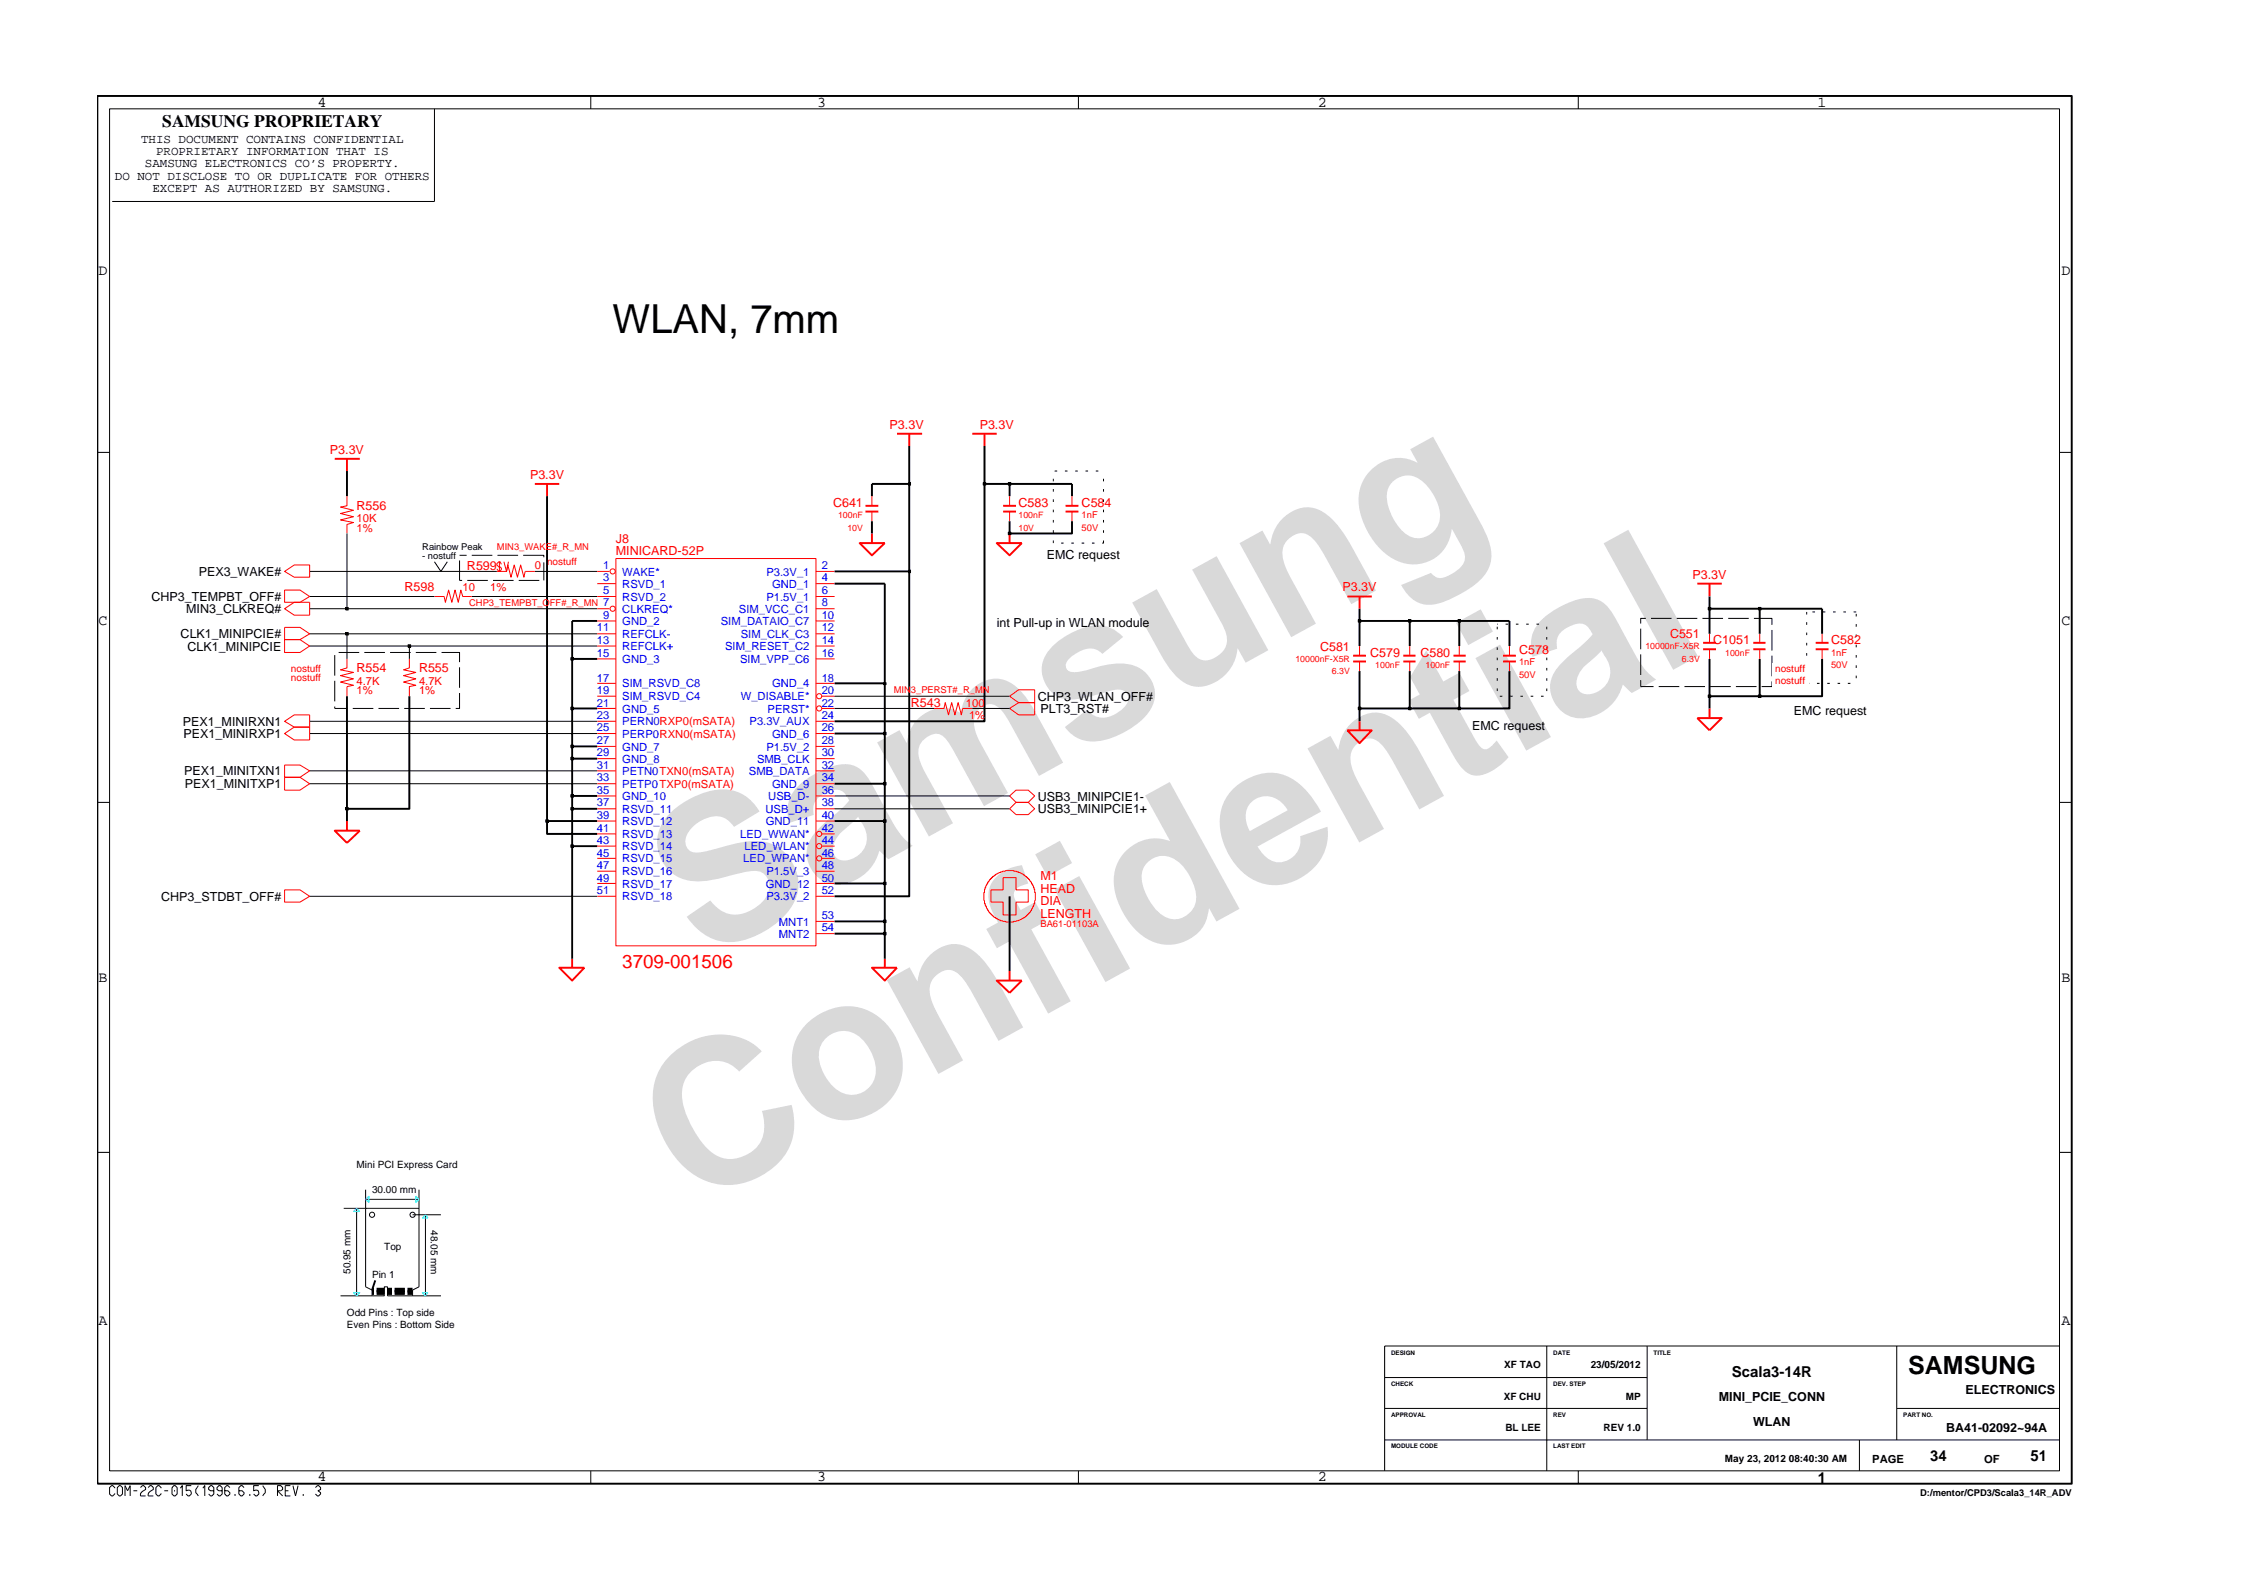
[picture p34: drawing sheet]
<svg xmlns="http://www.w3.org/2000/svg" width="297mm" height="210mm" viewBox="0 0 297 210" stroke-linecap="round" stroke-linejoin="round" font-family="sans-serif">
<defs><g id="words">
<g font-size="26.5" fill="#d9d9d9">
<text x="92.4" y="126.5" transform="rotate(-29 92.4 126.5)">Samsung</text>
<text x="91.1" y="159.2" transform="rotate(-29 91.1 159.2)">Confidential</text>
</g>
<text font-size="5.3" x="80.6" y="43.8">WLAN, 7mm</text>
<text font-size="3.3" x="251.1" y="180.8">SAMSUNG</text>
<text font-size="2.5" fill="#f00" x="81.9" y="127.4">3709-001506</text>
<text font-size="2.3" x="21.4" y="16.7">SAMSUNG PROPRIETARY</text>
<g font-size="2">
<text x="41.8" y="14">4</text>
<text x="107.6" y="14">3</text>
<text x="173.4" y="14">2</text>
<text x="239.2" y="14">1</text>
<text x="13" y="36.2">D</text>
<text x="271.3" y="36.2">D</text>
<text x="13" y="82.3">C</text>
<text x="271.3" y="82.3">C</text>
<text x="13" y="129.2">B</text>
<text x="271.3" y="129.2">B</text>
<text x="13" y="174.4">A</text>
<text x="271.3" y="174.4">A</text>
<text x="227.9" y="181.2">Scala3-14R</text>
<text x="41.8" y="195">4</text>
<text x="107.6" y="195">3</text>
<text x="173.4" y="195">2</text>
<text x="239.3" y="195.1">1</text>
<text x="254" y="192.2">34</text>
<text x="267.2" y="192.2">51</text>
</g>
<g font-size="1.6">
<text x="15.1" y="23.7">DO NOT DISCLOSE TO OR DUPLICATE FOR OTHERS</text>
<text x="18.6" y="18.8">THIS DOCUMENT CONTAINS CONFIDENTIAL</text>
<text x="19.1" y="22">SAMSUNG ELECTRONICS CO’S PROPERTY.</text>
<text x="20.5" y="20.4">PROPRIETARY INFORMATION THAT IS</text>
<text x="20.1" y="25.3">EXCEPT AS AUTHORIZED BY SAMSUNG.</text>
<text x="26.2" y="75.8">PEX3_WAKE#</text>
<text x="137.8" y="73.5">EMC request</text>
<text x="19.9" y="79.1">CHP3_TEMPBT_OFF#</text>
<text x="24.5" y="80.7">MIN3_CLKREQ#</text>
<text x="131.2" y="82.6">int Pull-up in WLAN module</text>
<text x="23.8" y="84">CLK1_MINIPCIE#</text>
<text x="24.7" y="85.6">CLK1_MINIPCIE</text>
<text x="24.1" y="95.5">PEX1_MINIRXN1</text>
<text x="136.6" y="92.2">CHP3_WLAN_OFF#</text>
<text x="136.9" y="93.8">PLT3_RST#</text>
<text x="236.1" y="94.1">EMC request</text>
<text x="24.1" y="97.1">PEX1_MINIRXP1</text>
<text x="193.7" y="96.1">EMC request</text>
<text x="24.2" y="102">PEX1_MINITXN1</text>
<text x="24.3" y="103.7">PEX1_MINITXP1</text>
<text x="136.6" y="107">USB3_MINIPCIE1+</text>
<text x="136.6" y="105.3">USB3_MINIPCIE1-</text>
<text x="21.2" y="118.6">CHP3_STDBT_OFF#</text>
<text x="226.2" y="184.3">MINI_PCIE_CONN</text>
<text x="258.7" y="183.5">ELECTRONICS</text>
<text x="230.7" y="187.6">WLAN</text>
<text x="256.1" y="188.4">BA41-02092~94A</text>
</g>
<g font-size="1.6" fill="#f00">
<text x="43.4" y="59.7">P3.3V</text>
<text x="117.1" y="56.4">P3.3V</text>
<text x="128.9" y="56.4">P3.3V</text>
<text x="69.8" y="63">P3.3V</text>
<text x="46.9" y="67.2">R556</text>
<text x="81.1" y="71.5">J8</text>
<text x="109.6" y="66.7">C641</text>
<text x="134.1" y="66.7">C583</text>
<text x="142.4" y="66.7">C584</text>
<text x="53.2" y="77.8">R598</text>
<text x="61.5" y="75">R599</text>
<text x="81.1" y="73.1">MINICARD-52P</text>
<text x="176.7" y="77.8">P3.3V</text>
<text x="222.7" y="76.2">P3.3V</text>
<text x="46.9" y="88.5">R554</text>
<text x="55.1" y="88.5">R555</text>
<text x="173.7" y="85.6">C581</text>
<text x="180.3" y="86.5">C579</text>
<text x="186.9" y="86.5">C580</text>
<text x="199.9" y="86">C578</text>
<text x="219.8" y="84">C551</text>
<text x="225.5" y="84.8">C1051</text>
<text x="241" y="84.8">C582</text>
<text x="119.9" y="93.1">R543</text>
<text x="136.9" y="115.8">M1</text>
<text x="136.9" y="117.5">HEAD</text>
<text x="136.9" y="119.1">DIA</text>
<text x="136.9" y="120.8">LENGTH</text>
</g>
<g font-size="1.5" fill="#f00">
<text x="46.9" y="68.7">10K</text>
<text x="46.9" y="70">1%</text>
<text x="60.9" y="77.8">10</text>
<text x="64.5" y="77.8">1%</text>
<text x="70.4" y="74.9">0</text>
<text x="46.9" y="91.3">1%</text>
<text x="46.9" y="90.1">4.7K</text>
<text x="55.1" y="91.3">1%</text>
<text x="55.1" y="90.1">4.7K</text>
<text x="127.1" y="93">100</text>
<text x="127.5" y="94.6">1%</text>
</g>
<g font-size="1.5" fill="#00f">
<text x="79.4" y="74.9">1</text>
<text x="79.4" y="76.5">3</text>
<text x="81.9" y="75.7">WAKE*</text>
<text x="81.9" y="77.3">RSVD_1</text>
<text x="100.9" y="75.7">P3.3V_1</text>
<text x="101.6" y="77.3">GND_1</text>
<text x="108.1" y="74.9">2</text>
<text x="108.1" y="76.5">4</text>
<text x="78.6" y="83.1">11</text>
<text x="79.4" y="78.2">5</text>
<text x="79.4" y="79.8">7</text>
<text x="79.4" y="81.5">9</text>
<text x="81.9" y="79">RSVD_2</text>
<text x="81.9" y="84">REFCLK-</text>
<text x="81.9" y="80.6">CLKREQ*</text>
<text x="81.9" y="82.3">GND_2</text>
<text x="94.9" y="82.3">SIM_DATAIO_C7</text>
<text x="97.2" y="80.6">SIM_VCC_C1</text>
<text x="97.5" y="84">SIM_CLK_C3</text>
<text x="100.9" y="79">P1.5V_1</text>
<text x="108.1" y="83.1">12</text>
<text x="108.1" y="81.5">10</text>
<text x="108.1" y="79.8">8</text>
<text x="108.1" y="78.2">6</text>
<text x="78.6" y="89.7">17</text>
<text x="78.6" y="84.7">13</text>
<text x="78.6" y="86.4">15</text>
<text x="81.9" y="85.6">REFCLK+</text>
<text x="81.9" y="87.3">GND_3</text>
<text x="95.4" y="85.6">SIM_RESET_C2</text>
<text x="97.4" y="87.3">SIM_VPP_C6</text>
<text x="108.1" y="84.7">14</text>
<text x="108.1" y="86.4">16</text>
<text x="108.1" y="89.7">18</text>
<text x="78.6" y="91.3">19</text>
<text x="78.6" y="94.6">23</text>
<text x="78.6" y="93">21</text>
<text x="81.9" y="92.2">SIM_RSVD_C4</text>
<text x="81.9" y="90.5">SIM_RSVD_C8</text>
<text x="81.9" y="93.8">GND_5</text>
<text x="81.9" y="95.5">PERN0RXP0(mSATA)</text>
<text x="97.5" y="92.2">W_DISABLE*</text>
<text x="98.6" y="95.5">P3.3V_AUX</text>
<text x="101" y="93.8">PERST*</text>
<text x="101.6" y="90.5">GND_4</text>
<text x="108.1" y="91.3">20</text>
<text x="108.1" y="94.6">24</text>
<text x="108.1" y="93">22</text>
<text x="78.6" y="97.9">27</text>
<text x="78.6" y="99.5">29</text>
<text x="78.6" y="96.2">25</text>
<text x="78.6" y="101.2">31</text>
<text x="81.9" y="102">PETN0TXN0(mSATA)</text>
<text x="81.9" y="98.8">GND_7</text>
<text x="81.9" y="100.4">GND_8</text>
<text x="81.9" y="97.1">PERP0RXN0(mSATA)</text>
<text x="98.6" y="102">SMB_DATA</text>
<text x="99.6" y="100.4">SMB_CLK</text>
<text x="100.9" y="98.8">P1.5V_2</text>
<text x="101.6" y="97.1">GND_6</text>
<text x="108.1" y="99.5">30</text>
<text x="108.1" y="101.2">32</text>
<text x="108.1" y="96.2">26</text>
<text x="108.1" y="97.9">28</text>
<text x="78.6" y="102.8">33</text>
<text x="78.6" y="106.1">37</text>
<text x="78.6" y="107.7">39</text>
<text x="78.6" y="104.5">35</text>
<text x="81.9" y="103.7">PETP0TXP0(mSATA)</text>
<text x="81.9" y="107">RSVD_11</text>
<text x="81.9" y="105.3">GND_10</text>
<text x="100.7" y="107">USB_D+</text>
<text x="101.1" y="105.3">USB_D-</text>
<text x="101.6" y="103.7">GND_9</text>
<text x="108.1" y="106.1">38</text>
<text x="108.1" y="104.5">36</text>
<text x="108.1" y="102.8">34</text>
<text x="108.1" y="107.7">40</text>
<text x="78.6" y="109.4">41</text>
<text x="78.6" y="111">43</text>
<text x="78.6" y="112.7">45</text>
<text x="81.9" y="108.6">RSVD_12</text>
<text x="81.9" y="110.3">RSVD_13</text>
<text x="81.9" y="111.9">RSVD_14</text>
<text x="81.9" y="113.5">RSVD_15</text>
<text x="97.4" y="110.3">LED_WWAN*</text>
<text x="97.8" y="113.5">LED_WPAN*</text>
<text x="98" y="111.9">LED_WLAN*</text>
<text x="100.8" y="108.6">GND_11</text>
<text x="108.1" y="111">44</text>
<text x="108.1" y="112.7">46</text>
<text x="108.1" y="109.4">42</text>
<text x="78.6" y="117.6">51</text>
<text x="78.6" y="114.3">47</text>
<text x="78.6" y="116">49</text>
<text x="81.9" y="115.2">RSVD_16</text>
<text x="81.9" y="116.8">RSVD_17</text>
<text x="81.9" y="118.5">RSVD_18</text>
<text x="100.8" y="116.8">GND_12</text>
<text x="100.9" y="115.2">P1.5V_3</text>
<text x="100.9" y="118.5">P3.3V_2</text>
<text x="108.1" y="114.3">48</text>
<text x="108.1" y="117.6">52</text>
<text x="108.1" y="116">50</text>
<text x="102.5" y="121.8">MNT1</text>
<text x="102.5" y="123.4">MNT2</text>
<text x="108.1" y="121">53</text>
<text x="108.1" y="122.6">54</text>
</g>
<g font-size="1.5">
<text x="246.4" y="192.5">PAGE</text>
<text x="261.1" y="192.5">OF</text>
</g>
<g font-size="1.3" fill="#f00">
<text x="72" y="74.4">nostuff</text>
<text x="38.3" y="88.4">nostuff</text>
<text x="38.3" y="89.6">nostuff</text>
<text x="233.6" y="88.4">nostuff</text>
<text x="233.6" y="90.1">nostuff</text>
</g>
<g font-size="1.3">
<text x="46.9" y="153.7">Mini PCI Express Card</text>
<text x="49" y="157">30.00 mm</text>
<text x="56.7" y="161.9" transform="rotate(90 56.7 161.9)">48.05 mm</text>
<text x="46.1" y="167.7" transform="rotate(-90 46.1 167.7)">50.95 mm</text>
<text x="50.6" y="164.5">Top</text>
<text x="45.7" y="173.1">Odd Pins : Top side</text>
<text x="49" y="168.1">Pin 1</text>
<text x="45.7" y="174.7">Even Pins : Bottom Side</text>
<text x="197.9" y="184.2">XF CHU</text>
<text x="198" y="180.1">XF TAO</text>
<text x="209.3" y="180.1">23/05/2012</text>
<text x="214" y="184.2">MP</text>
<text x="198.1" y="188.3">BL LEE</text>
<text x="211" y="188.3">REV 1.0</text>
<text x="227" y="192.4">May 23, 2012 08:40:30 AM</text>
</g>
<g font-size="1.2" fill="#f00">
<text x="110.3" y="68.2">100nF</text>
<text x="111.5" y="69.9">10V</text>
<text x="134.1" y="68.2">100nF</text>
<text x="134.1" y="69.9">10V</text>
<text x="142.4" y="69.9">50V</text>
<text x="142.4" y="68.2">1nF</text>
<text x="65.4" y="72.3">MIN3_WAKE#_R_MN</text>
<text x="61.8" y="79.7">CHP3_TEMPBT_OFF#_R_MN</text>
<text x="170.5" y="87.1">10000nF-X5R</text>
<text x="175.3" y="88.7">6.3V</text>
<text x="181" y="87.9">100nF</text>
<text x="187.6" y="87.9">100nF</text>
<text x="199.9" y="89.2">50V</text>
<text x="199.9" y="87.5">1nF</text>
<text x="216.6" y="85.4">10000nF-X5R</text>
<text x="221.3" y="87.1">6.3V</text>
<text x="227.1" y="86.3">100nF</text>
<text x="241" y="87.9">50V</text>
<text x="241" y="86.3">1nF</text>
<text x="117.6" y="91.2">MIN3_PERST#_R_MN</text>
<text x="136.9" y="122">BA61-01103A</text>
</g>
<g font-size="1.2">
<text x="55.6" y="72.3">Rainbow Peak</text>
<text x="55.6" y="73.5">- nostuff</text>
<text x="252.7" y="196.9">D:/mentor/CPD3/Scala3_14R_ADV</text>
</g>
<g font-size=".8">
<text x="183.1" y="178.3">DESIGN</text>
<text x="204.4" y="178.3">DATE</text>
<text x="217.6" y="178.3">TITLE</text>
<text x="183.1" y="182.3">CHECK</text>
<text x="204.4" y="182.3">DEV. STEP</text>
<text x="183.1" y="190.6">MODULE CODE</text>
<text x="183.1" y="186.5">APPROVAL</text>
<text x="204.4" y="186.5">REV</text>
<text x="204.4" y="190.6">LAST EDIT</text>
<text x="250.5" y="186.5">PART NO.</text>
</g>
</g></defs>
<g fill="none" stroke="#f00" stroke-width=".13">
<path d="M37.5 75.2l1.2-.8h2.1v1.6h-2.1zM37.5 77.7h2l1.3 .8-1.3 .8h-2zM45.7 65.3v1.3l-.9 .1 1.7 .5-1.7 .4 1.7 .4-1.7 .4 1.7 .4-.8 .2v1.2M57.2 78.5h1.2l.2 .8 .4-1.6 .5 1.6 .4-1.6 .4 1.6 .3-1.6 .3 .8h1.2M65.4 75.2h1.3l.1-.8 .5 1.6 .4-1.6 .4 1.6 .4-1.6 .4 1.6 .2-.8h1.3M78.6 75.2h1.6M78.6 76.8h2.5M78.6 78.5h2.5M81.1 73.5h26.3v51h-26.3zM107.4 75.2h2.4M107.4 76.8h2.4M107.4 78.5h2.4"/>
<path d="M114.8 65.3v1.3M114.8 67.3v1.3M132.9 65.3v1.3M132.9 67.3v1.3M141.1 65.3v1.3M141.1 67.3v1.3M37.5 84.2h2l1.3 .8-1.3 .9h-2zM37.5 96.5l1.2-.8h2.1v1.7h-2.1zM37.5 80.1l1.2-.8h2.1v1.7h-2.1zM37.5 94.9l1.2-.8h2.1v1.6h-2.1zM37.5 82.6h2l1.3 .8-1.3 .8h-2zM45.7 86.7v1.2l-.9 .3 1.7 .3-1.7 .4 1.7 .4-1.7 .5 1.7 .4-.8 .2v1.2"/>
<path d="M53.9 86.7v1.2l-.8 .3 1.6 .3-1.6 .4 1.6 .4-1.6 .5 1.6 .4-.8 .2v1.2M78.6 81.7h2.5M78.6 83.4h2.5M78.6 85h2.5M78.6 86.7h2.5M78.6 89.9h2.5M78.6 91.6h2.5M78.6 93.2h2.5M78.6 94.9h2.5M78.6 96.5h2.5M78.6 98.2h2.5M78.6 99.8h2.5"/>
<path d="M78.6 80.1h1.6M107.4 81.7h2.4M107.4 83.4h2.4M107.4 85h2.4M107.4 86.7h2.4M107.4 89.9h2.4M107.4 94.9h2.4M107.4 96.5h2.4M107.4 98.2h2.4M107.4 99.8h2.4M107.4 80.1h2.4M108.1 91.6h1.7"/>
<path d="M108.1 93.2h1.7M128 93.2h-1.3l-.2 .9-.4-1.6-.4 1.6-.4-1.6-.5 1.6-.4-1.6-.2 .7h-1.2v.1M132.9 91.6l1.2-.8h2.1v3.3h-2.1l-1.2-.9 1.2-.7h2.1h-2.1zM178.9 85v1.3M178.9 87.1v1.2M185.5 85v1.3M185.5 87.1v1.2M192.1 85v1.3M192.1 87.1v1.2M198.7 85v1.3M198.7 87.1v1.2M225 83.4v1.2"/>
<path d="M225 85.4v1.3M231.6 83.4v1.2M231.6 85.4v1.3M239.8 83.4v1.2M239.8 85.4v1.3M37.5 117.1h2l1.3 .9-1.3 .7h-2zM37.5 100.7v1.6h2l1.3 .8-1.3 .9h-2v-1.7h2l1.3-.9-1.3-.7zM78.6 101.4h2.5M78.6 103.1h2.5M78.6 104.7h2.5M78.6 106.4h2.5M78.6 108h2.5"/>
<path d="M78.6 109.7h2.5M78.6 111.4h2.5M78.6 113h2.5M78.6 114.7h2.5M78.6 116.3h2.5M78.6 118h2.5M107.4 101.4h2.4M107.4 103.1h2.4M107.4 104.7h2.4M107.4 106.4h2.4M107.4 108h2.4M107.4 114.7h2.4"/>
<path d="M107.4 116.3h2.4M107.4 118h2.4M108.1 109.7h1.7M108.1 111.4h1.7M108.1 113h1.7M132 115.5h1.7v1.6h1.6v1.6h-1.6v1.7h-1.7v-1.7h-1.6v-1.6h1.6zM132.9 106.4l.8-.8h1.6l.9 .8-.9 .8h-1.6zM132.9 104.7l.8-.7h1.6l.9 .7-.9 .9h-1.6zM107.4 121.3h2.4M107.4 122.9h2.4"/>
<circle cx="80.6" cy="75.2" r=".34"/>
<circle cx="80.6" cy="80.1" r=".34"/>
<circle cx="107.8" cy="91.6" r=".34"/>
<circle cx="107.8" cy="93.2" r=".34"/>
<circle cx="107.8" cy="109.7" r=".34"/>
<circle cx="107.8" cy="113" r=".34"/>
<circle cx="107.8" cy="111.4" r=".34"/>
<circle cx="132.9" cy="118" r="3.4"/>
</g>
<g fill="none" stroke="#f00" stroke-width=".25">
<path d="M118.1 57.1h3.3M119.7 57.1v1.6M128 57.1h3.2M129.6 57.1v1.6M44.1 60.4h3.3M45.7 60.4v1.6M70.4 63.7h3.2M72 63.7v1.6M113.1 71.5h3.3l-1.6 1.6zM113.9 66.6h1.7M113.9 67.3h1.7M114.8 70.2v1.3"/>
<path d="M131.2 71.5h3.3l-1.6 1.6zM132 66.6h1.7M132 67.3h1.7M132.9 70.2v1.3M140.2 66.6h1.7M140.2 67.3h1.7M177.3 78.5h3.2M178.9 78.5v1.6M223.4 76.8h3.2M225 76.8v1.7M177.3 96.1h3.2l-1.6 1.7zM178.1 86.3h1.7"/>
<path d="M178.1 87.1h1.7M178.9 94.9v1.2M184.7 86.3h1.6M184.7 87.1h1.6M191.3 86.3h1.6M191.3 87.1h1.6M197.8 86.3h1.7M197.8 87.1h1.7M223.4 94.5h3.2l-1.6 1.6zM224.1 84.6h1.7M224.1 85.4h1.7M225 93.2v1.3"/>
<path d="M230.7 84.6h1.7M230.7 85.4h1.7M239 84.6h1.7M239 85.4h1.7M44.1 109.3h3.3l-1.7 1.6zM45.7 108v1.3M73.6 127.4h3.3l-1.6 1.6zM75.3 126.2v1.2M114.8 127.4h3.3l-1.7 1.6zM116.4 126.2v1.2M131.2 129h3.3l-1.6 1.7zM132.9 127.8v1.2"/>
</g>
<g fill="none" stroke="#000" stroke-width=".25">
<path d="M12.8 12.6h259.9v182.7h-259.9zM119.7 58.7v16.5M129.6 58.7v5M45.7 62v3.3M72 65.3v42.7M109.8 76.8h6.6v44.5M109.8 75.2h9.9M114.8 68.6v1.6M119.7 75.2v42.8h-9.9M119.7 63.7h-4.9v1.6M129.6 63.7v31.2h-19.8M129.6 63.7h11.5v1.6"/>
<path d="M132.9 68.6v1.6h8.2v-1.6M132.9 63.7v1.6M225 78.5v4.9M45.7 91.6v16.4M53.9 91.6v14.8h-8.2M75.3 99.8h3.3M75.3 98.2h3.3M75.3 93.2h3.3M75.3 86.7h3.3M78.6 81.7h-3.3v44.5M109.8 96.5h6.6M109.8 89.9h6.6"/>
<path d="M178.9 80.1v4.9M178.9 88.3v6.6M178.9 93.2h13.2M178.9 81.7h19.8v3.3M185.5 81.7v3.3M185.5 88.3v4.9M192.1 81.7v3.3M192.1 88.3v4.9M198.7 88.3v4.9h-6.6M225 86.7v6.5M225 91.6h6.6M225 80.1h14.8v3.3"/>
<path d="M231.6 80.1v3.3M231.6 86.7v4.9M239.8 86.7v4.9h-8.2M72 108v1.7h6.6M72 108h6.6M75.3 111.4h3.3M75.3 106.4h3.3M75.3 104.7h3.3M109.8 116.3h6.6M109.8 108h6.6M109.8 103.1h6.6M132.9 118v9.8"/>
<path d="M109.8 122.9h6.6v3.3M109.8 121.3h6.6v1.6M49.4 168.5l-.4 1.3"/>
</g>
<g fill="#000">
<path d="M119.6 75h.2v.4h-.2z" fill-rule="evenodd"/>
<path d="M119.6 63.5h.2v.4h-.2z" fill-rule="evenodd"/>
<path d="M129.4 63.5h.3v.4h-.3z" fill-rule="evenodd"/>
<path d="M132.7 70h.3v.4h-.3z" fill-rule="evenodd"/>
<path d="M132.7 63.5h.3v.4h-.3z" fill-rule="evenodd"/>
<path d="M45.5 83.2h.3v.4h-.3z" fill-rule="evenodd"/>
<path d="M45.5 79.9h.3v.4h-.3z" fill-rule="evenodd"/>
<path d="M53.7 84.9h.3v.3h-.3z" fill-rule="evenodd"/>
<path d="M75.1 98.1h.4v.3h-.4z" fill-rule="evenodd"/>
<path d="M75.1 93.1h.4v.3h-.4z" fill-rule="evenodd"/>
<path d="M75.1 86.5h.4v.4h-.4z" fill-rule="evenodd"/>
<path d="M116.3 96.4h.3v.3h-.3z" fill-rule="evenodd"/>
<path d="M116.3 89.8h.3v.3h-.3z" fill-rule="evenodd"/>
<path d="M178.8 93.1h.3v.3h-.3z" fill-rule="evenodd"/>
<path d="M178.8 81.5h.3v.4h-.3z" fill-rule="evenodd"/>
<path d="M185.4 93.1h.3v.3h-.3z" fill-rule="evenodd"/>
<path d="M185.4 81.5h.3v.4h-.3z" fill-rule="evenodd"/>
<path d="M191.9 93.1h.3v.3h-.3z" fill-rule="evenodd"/>
<path d="M191.9 81.5h.3v.4h-.3z" fill-rule="evenodd"/>
<path d="M224.8 91.5h.4v.3h-.4z" fill-rule="evenodd"/>
<path d="M224.8 79.9h.4v.4h-.4z" fill-rule="evenodd"/>
<path d="M231.4 91.5h.4v.3h-.4z" fill-rule="evenodd"/>
<path d="M231.4 79.9h.4v.4h-.4z" fill-rule="evenodd"/>
<path d="M45.5 106.3h.3v.3h-.3z" fill-rule="evenodd"/>
<path d="M71.8 107.9h.4v.3h-.4z" fill-rule="evenodd"/>
<path d="M75.1 111.2h.4v.3h-.4z" fill-rule="evenodd"/>
<path d="M75.1 106.3h.4v.3h-.4z" fill-rule="evenodd"/>
<path d="M75.1 104.6h.4v.3h-.4z" fill-rule="evenodd"/>
<path d="M75.1 99.7h.4v.3h-.4z" fill-rule="evenodd"/>
<path d="M116.3 116.1h.3v.3h-.3z" fill-rule="evenodd"/>
<path d="M116.3 107.9h.3v.3h-.3z" fill-rule="evenodd"/>
<path d="M116.3 103h.3v.3h-.3z" fill-rule="evenodd"/>
<path d="M116.3 122.7h.3v.3h-.3z" fill-rule="evenodd"/>
<path d="M116.3 121.1h.3v.3h-.3z" fill-rule="evenodd"/>
</g>
<g fill="none" stroke="#000" stroke-width=".13">
<path d="M14.4 14.3h256.6v179.3h-256.6zM57.2 14.3v12.2h-42.4M77.8 12.6v1.7M141.9 12.6v1.7M207.7 12.6v1.7M12.8 59.5h1.6M271 59.5h1.7M40.8 78.5h16.4M40.8 75.2h24.6M45.5 79.9h.3v.4h-.3zM45.7 70.2v9.9M57.2 73.9l.8 1.3 .9-1.3"/>
<path d="M60.5 73.8v2.6h.3M60.5 73.1h.9M61.5 76.4h2.7M62.1 78.5h16.5M62.1 73.1h2.7M64.9 76.4h2.7M65.5 73.1h2.7M68.3 76.4h2.7M68.9 73.1h2.7v.2M70.4 75.2h8.2M71.6 74v2.4M119.6 75h.2v.4h-.2z"/>
<path d="M119.6 63.5h.2v.4h-.2zM129.4 63.5h.3v.4h-.3zM132.7 70h.3v.4h-.3zM132.7 63.5h.3v.4h-.3zM138.6 63v.3M138.6 64.4v.3M138.6 65.7v.4M138.6 67.1v.3M138.6 68.4v.4M138.6 69.8v.3M138.6 71.1v.4M138.8 62h.3"/>
<path d="M139.6 71.5h.4M140.2 62h.3M141 71.5h.3M141.5 62h.3M142.4 71.5h.3M142.9 62h.3M143.7 71.5h.3M144.2 62h.4M145.2 71.1v.4h-.1M145.2 63v.3M145.2 64.4v.3M145.2 65.7v.4"/>
<path d="M145.2 67.1v.3M145.2 68.4v.4M145.2 69.8v.3M224.8 79.9h.4v.4h-.4zM231.4 79.9h.4v.4h-.4zM40.8 96.5h37.8M40.8 94.9h37.8M40.8 85h37.8M40.8 83.4h37.8M40.8 80.1h37.8M44.1 93v.2h1.6M44.1 86.2v2.7"/>
<path d="M44.1 89.6v2.7M44.6 85.9h2.7M45.5 83.2h.3v.4h-.3zM45.7 83.4v3.3M46.4 93.2h2.7M47.9 85.9h2.8M49.8 93.2h2.7M51.3 85.9h2.7M53.2 93.2h2.7M53.7 84.9h.3v.3h-.3zM53.9 85v1.7M54.7 85.9h2.7"/>
<path d="M56.6 93.2h2.7M58.1 85.9h2.4v1.2M60.5 91.2v2h-.5M60.5 87.8v2.7M75.1 99.7h.4v.3h-.4zM75.1 98.1h.4v.3h-.4zM75.1 93.1h.4v.3h-.4zM75.1 86.5h.4v.4h-.4zM109.8 93.2h13.2M109.8 91.6h23.1M116.3 96.4h.3v.3h-.3zM116.3 89.8h.3v.3h-.3z"/>
<path d="M128 93.2h4.9M178.8 93.1h.3v.3h-.3zM178.8 81.5h.3v.4h-.3zM185.4 93.1h.3v.3h-.3zM185.4 81.5h.3v.4h-.3zM191.9 93.1h.3v.3h-.3zM191.9 81.5h.3v.4h-.3zM197 82.1h.1M197 82.5v.3M197 83.8v.4M197 85.2v.3M197 86.5v.4"/>
<path d="M197 87.9v.3M197 89.3v.3M197 90.6v.3M197.4 91.6h.3M198.1 82.1h.4M198.7 91.6h.4M199.5 82.1h.3M200.1 91.6h.3M200.9 82.1h.3M201.5 91.6h.3M202.2 82.1h.4M202.8 91.6h.3"/>
<path d="M203.6 82.5v.3M203.6 83.8v.4M203.6 85.2v.3M203.6 86.5v.4M203.6 87.9v.3M203.6 89.3v.3M203.6 90.6v.3M215.9 89.5v.9h1.7M215.9 82.7v2.7M215.9 86.1v2.7M216.6 81.4h-.7v.7M217.3 81.4h2.7"/>
<path d="M218.3 90.4h2.7M220.7 81.4h2.7M221.7 90.4h2.7M224.1 81.4h2.7M224.8 91.5h.4v.3h-.4zM225.1 90.4h2.7M227.4 81.4h2.8M228.5 90.4h2.7M230.8 81.4h2.4v.8M231.4 91.5h.4v.3h-.4zM233.2 89.7v.7h-1.4M233.2 82.9v2.7"/>
<path d="M233.2 86.3v2.7M237.8 89.9h.3M237.8 80.5v.4M237.8 81.9v.3M237.8 83.2v.4M237.8 84.6v.3M237.8 86v.3M237.8 87.3v.3M237.8 88.7v.3M238.5 80.5h.4M239.1 89.9h.4M239.9 80.5h.3"/>
<path d="M240.5 89.9h.3M241.2 80.5h.4M241.8 89.9h.4M242.6 80.5h.3M243.2 89.9h.3M244 80.5h.3M244.3 80.8v.3M244.3 82.1v.4M244.3 83.5v.3M244.3 84.9v.3M244.3 86.2v.3M244.3 87.6v.3"/>
<path d="M244.3 88.9v.4M12.8 105.6h1.6M40.8 118h37.8M40.8 103.1h37.8M40.8 101.4h37.8M45.5 106.3h.3v.3h-.3zM71.8 107.9h.4v.3h-.4zM75.1 111.2h.4v.3h-.4zM75.1 106.3h.4v.3h-.4zM75.1 104.6h.4v.3h-.4zM109.8 106.4h23.1M109.8 104.7h23.1"/>
<path d="M116.3 116.1h.3v.3h-.3zM116.3 107.9h.3v.3h-.3zM116.3 103h.3v.3h-.3zM271 105.6h1.7M116.3 122.7h.3v.3h-.3zM116.3 121.1h.3v.3h-.3zM12.8 151.7h1.6M45.2 159h9.9M46.9 159v11.5M48.1 156.6v12.7l.9 .5v.7M48.1 157.8h7M54.3 159.9h3.7"/>
<path d="M55.1 156.6v12.7l-.8 .5v.7M56 159.9v10.6M271 151.7h1.7M44.8 170.5h4.2M49 170.5h1.6v-1.2h.4v1.2h7M203.6 177.1v16.5M216.8 177.1v12.4M249.6 177.1v12.4M271 177.1h-88.8v16.5M15.1 195.8l-.3-.3h-.1l-.3 .3v.8l.3 .3h.1l.3-.4M15.7 195.5h.2l.2 .3v.8l-.2 .3h-.2l-.3-.3v-.8zM16.5 196.9v-1.4l.3 .7 .3-.7v1.4"/>
<path d="M17.6 196.2h.5M18.5 195.8l.2-.3h.2l.3 .3v.2l-.5 .3-.2 .3v.3h.7M19.5 195.8l.3-.3h.1l.3 .3v.2l-.4 .3-.3 .3v.3h.7M21.2 195.8l-.3-.3h-.1l-.3 .3v.8l.3 .3h.1l.3-.4M21.6 196.2h.5M22.9 195.5h.2l.2 .3v.8l-.2 .3h-.2l-.3-.3v-.8zM23 196.1v.2M23.7 195.8l.3-.3v1.4M25.2 195.5h-.7v.7l.4-.1 .2 .1 .1 .2v.2l-.3 .3h-.1l-.3-.3M26.1 195.5l-.3 .5v.4l.3 .5M26.7 195.8l.3-.3v1.4M28.1 196.2h-.4l-.2-.2v-.2l.2-.3h.2l.2 .3v.8l-.2 .3h-.2l-.2-.3"/>
<path d="M29.2 196.2h-.4l-.2-.2v-.2l.2-.3h.2l.2 .3v.8l-.2 .3h-.2l-.2-.3M30.3 195.8l-.3-.3h-.2l-.2 .3v.8l.2 .3h.2l.3-.3v-.2l-.3-.2h-.4M30.9 196.6v.3M32.1 195.8l-.2-.3h-.2l-.3 .3v.8l.3 .3h.2l.2-.3v-.2l-.2-.2h-.5M32.9 196.6v.3M34.1 195.5h-.7v.7l.4-.1 .2 .1 .1 .2v.2l-.3 .3h-.2l-.2-.3M34.6 195.5l.3 .5v.4l-.3 .5M36.5 196.9v-1.4h.4l.3 .3v.2l-.3 .2h-.4l.7 .7M37.5 196.2h.5M38.2 195.5h-.7v1.4h.7M38.6 195.5l.3 1.4 .3-1.4M39.9 196.6v.3"/>
<path d="M41.5 195.8l.3-.3h.1l.3 .3v.2l-.3 .2 .3 .2v.2l-.3 .3h-.1l-.3-.3M77.8 193.6v1.7M141.9 193.6v1.7M182.2 189.5h88.8M182.2 185.3h34.6M182.2 181.3h34.6M207.7 193.6v1.7M244.7 189.5v4.1M249.6 185.3h21.4"/>
<circle cx="49" cy="159.9" r=".34"/>
<circle cx="54.3" cy="159.9" r=".34"/>
</g>
<path d="M49 169.8h.2M49 170.1h.2M49.6 169.8h1M49.6 170.1h1M51 169.8h.6M51 170.1h.6M51.9 169.8h1.4M51.9 170.1h1.4M53.6 169.8h.7M53.6 170.1h.7" fill="none" stroke="#000" stroke-width=".59"/>
<path d="M46.5 159.4l.4-.4 .5 .4zM48.5 157.4v.9l-.4-.5zM54.7 157.4l.4 .4-.4 .5zM46.5 170.1h.9l-.5 .4zM55.6 170.1h.7l-.3 .4zM55.6 160.3l.4-.4 .3 .4z" fill="none" stroke="#0ff" stroke-width=".13"/>
<g fill="#fff">
<path d="M233.2 88.9h4.8v1.5h-4.8z" fill-rule="evenodd"/>
<path d="M233.2 87.3h4.8v1.5h-4.8z" fill-rule="evenodd"/>
</g>
<path d="M65.7 73.9v1.3M66 74.3l-.2-.4h-.2l-.2 .3v.2l.6 .4-.2 .4h-.2l-.2-.3M66.3 73.9l.4 1.3 .2-1.3" fill="none" stroke="#f00" stroke-width=".13"/>
<use href="#words"/>
</svg>
